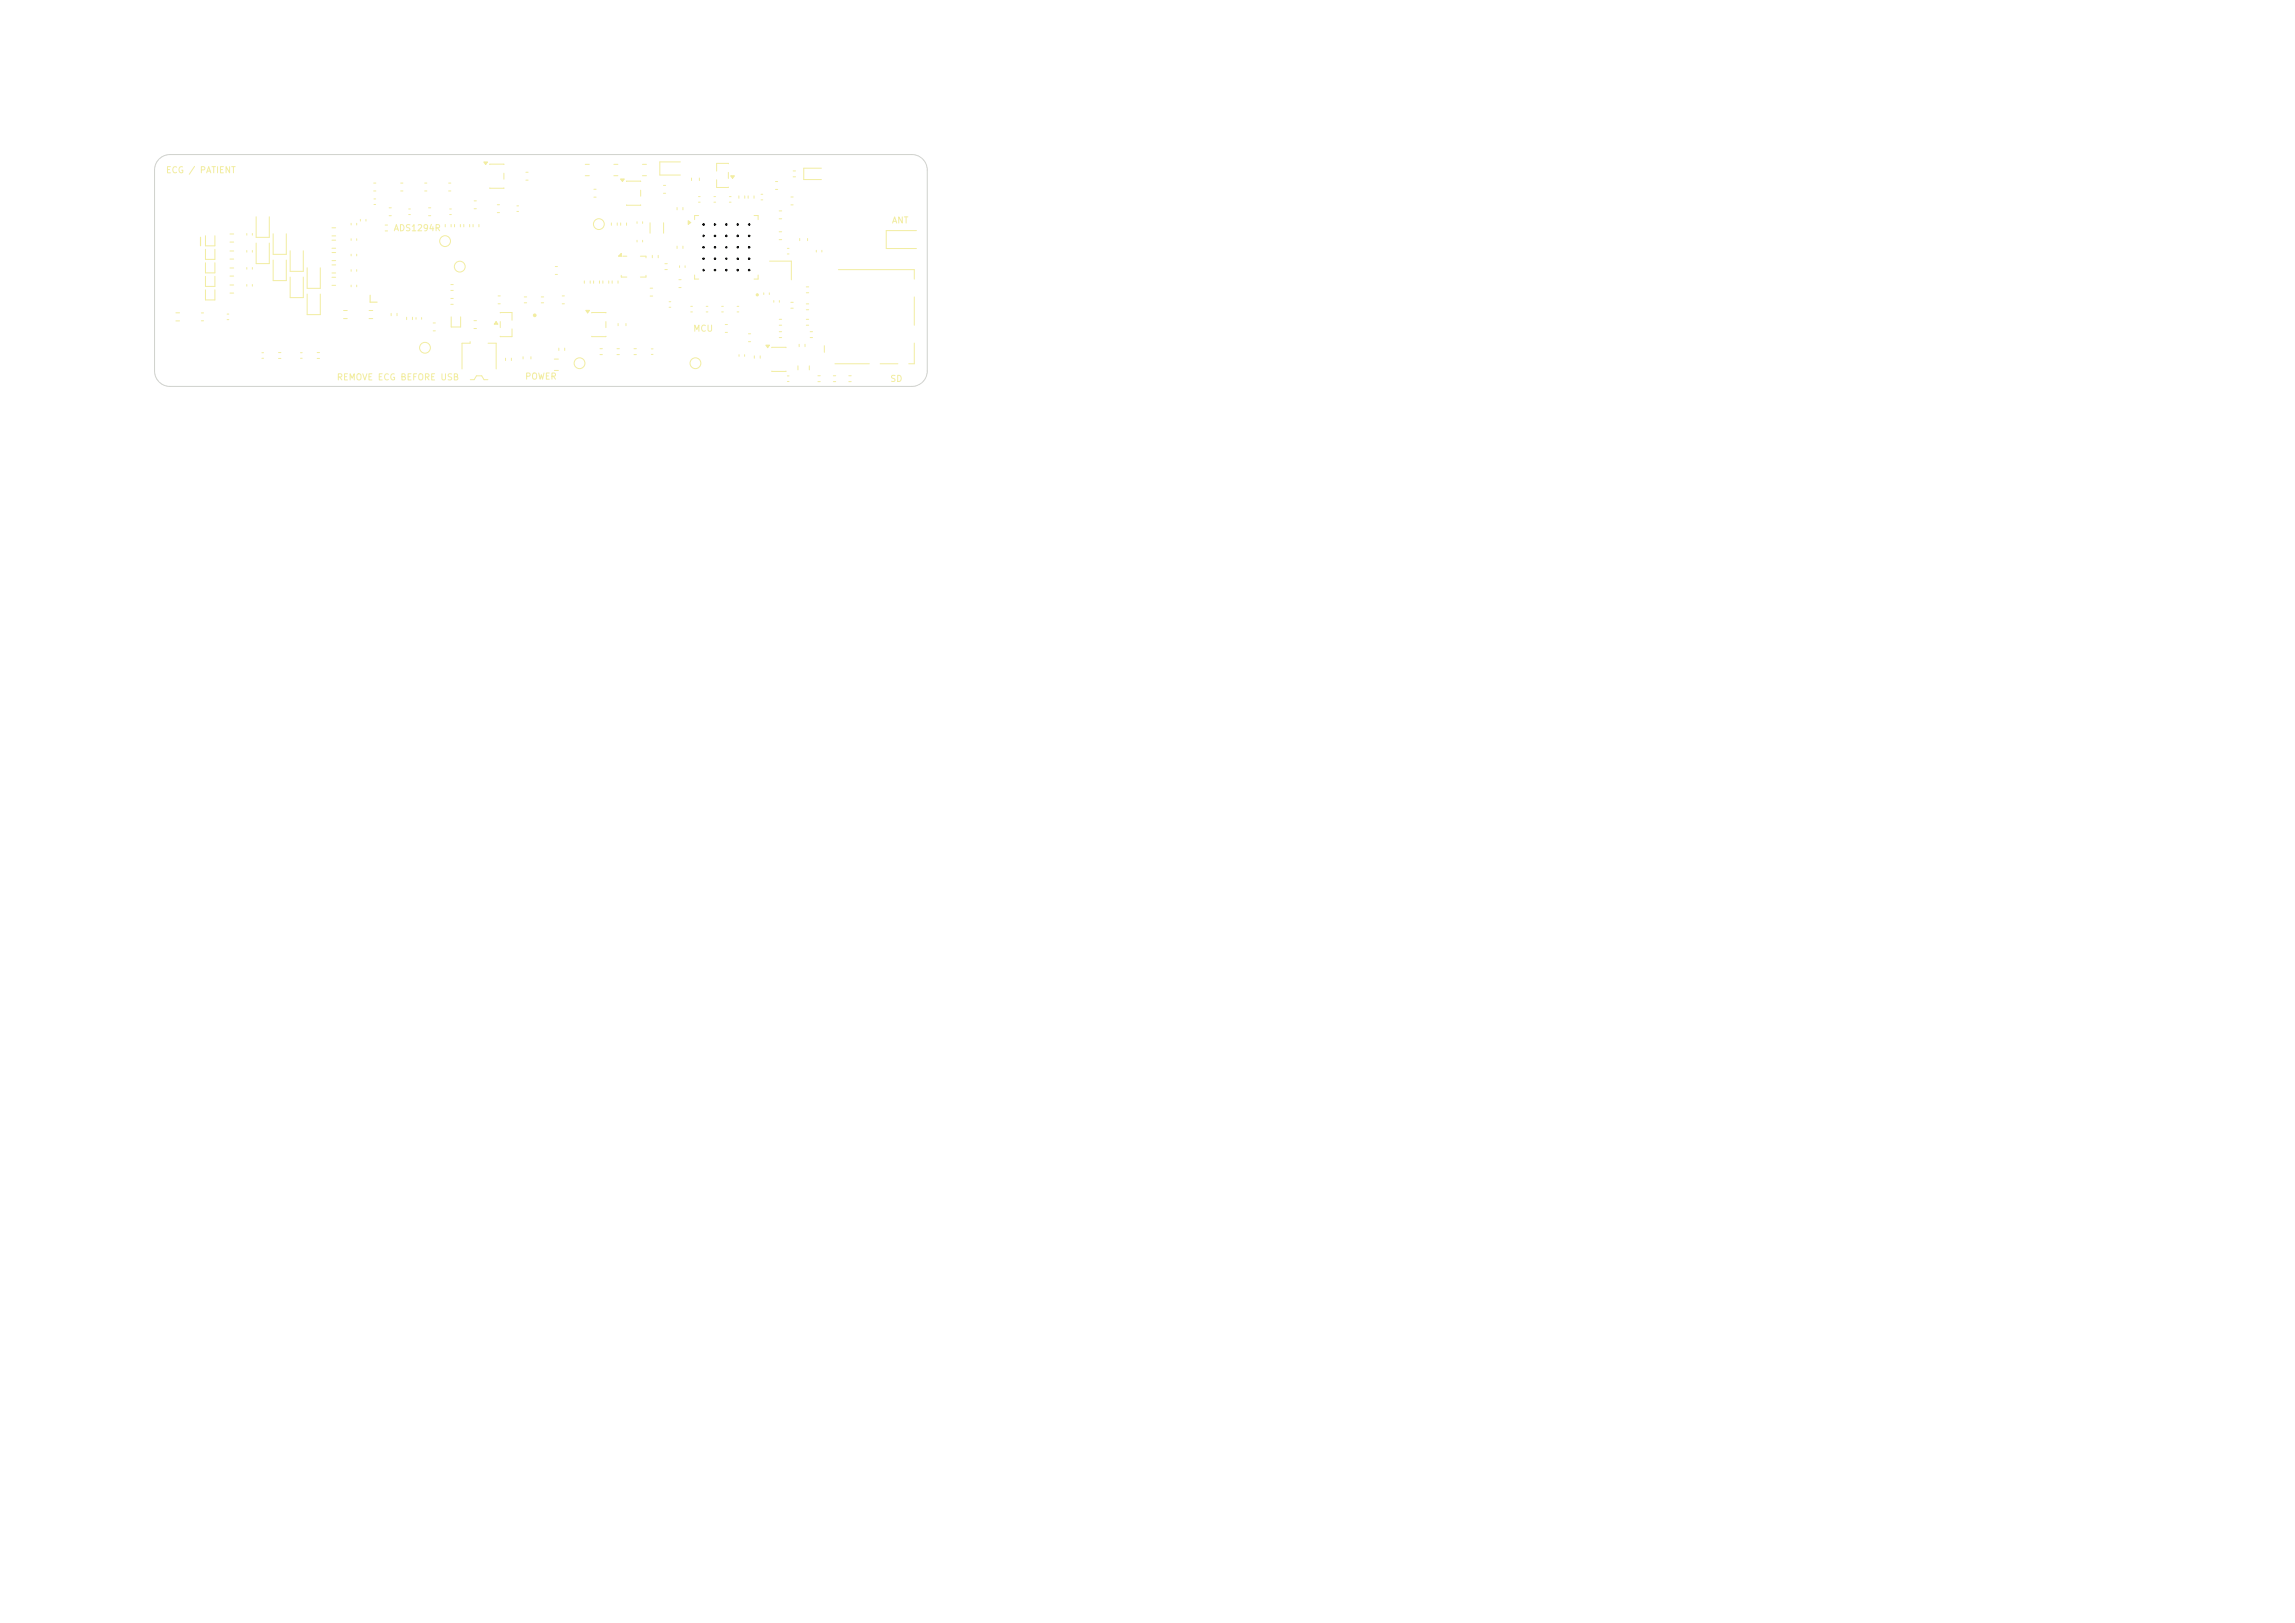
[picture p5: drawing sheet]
<svg xmlns="http://www.w3.org/2000/svg" width="297mm" height="210mm" viewBox="0 0 297 210" stroke-linecap="round" stroke-linejoin="round" font-family="sans-serif">
<defs><g id="words">
<g font-size=".8" fill="#f2eda1">
<text x="21.4" y="22.6">ECG / PATIENT</text>
<text x="115.4" y="29.1">ANT</text>
<text x="50.9" y="30.1">ADS1294R</text>
<text x="89.6" y="43.1">MCU</text>
<text x="43.5" y="49.4">REMOVE ECG BEFORE USB</text>
<text x="67.9" y="49.3">POWER</text>
<text x="115.1" y="49.6">SD</text>
</g>
</g></defs>
<g fill="none" stroke="#f2eda1" stroke-width=".13">
<path d="M37.6 35.9v2.6h1.6v-2.6M48.4 23.7h.2M48.4 24.7h.2M49.8 29.1h.4M49.8 29.9h.4M52.9 27h.2M52.9 27.8h.2M72.8 38.3h.2M72.8 39.3h.2M75.6 36.3v.4M76.4 36.3v.4M80.4 32.8v.4h-.4z"/>
<path d="M80.4 35.6v.3h.7M80.6 33.2h.5M82.9 33.2h.7v.2M83.6 35.6v.3h-.7M84.1 37.3h.4M84.1 38.3h.4M86.6 39h.2M86.6 39.8h.2M95.4 39.6h.2M102.3 39.1h.4M102.3 39.9h.4M102.4 25.5h.2"/>
<path d="M102.4 26.5h.2M102.6 22.1h.4M102.6 22.9h.4M105.6 32.4v.2M106.4 32.4v.2M33.9 45.6h.2M33.9 46.4h.2M38.9 45.6h.2M38.9 46.4h.2M71.7 46.5h.6M71.7 47.9h.6M95.4 40.4h.2"/>
<path d="M96.9 43.2h.2M96.9 44.2h.2M104.3 41.3h.4M104.3 42.1h.4"/>
<circle cx="57.6" cy="31.2" r=".7"/>
<circle cx="77.5" cy="29" r=".7"/>
</g>
<path d="M80.4 32.8v.4h-.4z" fill="#f2eda1"/>
<g fill="none" stroke="#f2eda1" stroke-width=".13">
<path d="M26.6 37.5v1.3h1.2v-1.3M37.6 32.5v2.6h1.6v-2.6M48.4 25.7h.2M48.4 26.5h.2M62.6 21h.5l-.2 .3zM63.4 21.3h1.8M63.4 24.3h1.8M65.2 22.4v.8M89.4 39.6h.2M100.8 30h.4M100.8 31h.4M103.5 30.9v.2"/>
<path d="M104.5 30.9v.2M89.4 40.4h.2"/>
</g>
<path d="M62.6 21h.5l-.2 .3z" fill="#f2eda1"/>
<g fill="none" stroke="#f2eda1" stroke-width=".13">
<path d="M26.6 30.5v1.3h1.2v-1.3M26.6 34v1.3h1.2v-1.3M26.6 35.8v1.3h1.2v-1.3M29.8 30.3h.4M29.8 31.3h.4M29.8 36.9h.4M29.8 37.9h.4M29.8 34.7h.4M29.8 35.7h.4M29.8 32.5h.4M29.8 33.5h.4M31.9 30.2v.2"/>
<path d="M31.9 34.6v.2M32.7 30.2v.2M32.7 34.6v.2M33.1 31.5v2.6h1.7v-2.6M43 29.5h.4M43 30.5h.4M45.4 30.9v.2M45.4 34.9v.2M46.2 30.9v.2M46.2 34.9v.2M57.6 29v.4M58.2 27h.2"/>
<path d="M58.2 27.8h.2M58.4 29v.4M64.4 26.5h.2M64.4 27.5h.2M64.5 38.3h.2M64.5 39.3h.2M68.1 22.3h.2M68.1 23.3h.2M75.7 21.3h.6M75.7 22.7h.6M76.8 36.3v.4M77.6 36.3v.4"/>
<path d="M79.1 28.8v.4M79.4 21.3h.6M79.4 22.7h.6M79.9 28.8v.4M80.3 28.8v.4M81.1 28.8v.4M84.1 28.8v1.4M85.9 28.8v1.4M94.4 25.4h.2M94.4 26.2h.2M96.8 25.3v.4M97.6 25.3v.4"/>
<path d="M101.9 32.1h.2M101.9 32.9h.2M56.1 41.8h.2M56.1 42.8h.2M60.8 44.2v.2h-1v3.3M60.9 49.1h.5l.3-.5h.6l.3 .5h.5M63.2 44.4h1v3.3M64.2 41.6l.2 .3h-.4zM64.7 40.5l1.6-.1v1M64.7 41.6v.8M66.3 42.6v1l-1.6-.1M72.3 45v.4"/>
<path d="M73.1 45v.4M84.3 45.1h.2M84.3 45.9h.2M100.8 41.3h.4M100.8 42.1h.4M107.8 48.6h.4M107.8 49.4h.4M109.8 48.6h.4M109.8 49.4h.4"/>
</g>
<circle cx="69.2" cy="40.8" r=".17" fill="#f2eda1" stroke="#f2eda1" stroke-width=".13"/>
<path d="M64.2 41.6l.2 .3h-.4z" fill="#f2eda1"/>
<path d="M51.9 23.7h.2M51.9 24.7h.2M90.4 25.4h.2M90.4 26.2h.2M100.1 38.9v.2M100.9 38.9v.2M99.1 44.7h.5l-.2 .3zM99.9 45h1.8M99.9 48h1.8M103.4 44.5v.4M104.2 44.5v.4" fill="none" stroke="#f2eda1" stroke-width=".13"/>
<path d="M99.1 44.7h.5l-.2 .3z" fill="#f2eda1"/>
<g fill="none" stroke="#f2eda1" stroke-width=".13">
<path d="M43 35.9h.4M43 36.9h.4M43 31.1h.4M43 32.1h.4M58.3 36.8h.4M58.3 37.6h.4M58.8 29v.4M59.6 29v.4M71.9 34.5h.2M71.9 35.5h.2M79.2 36.3v.4M80 36.3v.4"/>
<path d="M80.3 23.2h.5l-.2 .3zM81.1 23.5h1.8M81.1 26.5h1.8M82.9 24.6v.8M85.9 24h.2M85.9 25h.2M87.9 34.4v.2M88.7 34.4v.2M89.5 23v.4M90.5 23v.4M95.6 25.3v.4M96.4 25.3v.4"/>
<path d="M95.6 45.9v.2M96.4 45.9v.2"/>
</g>
<path d="M80.3 23.2h.5l-.2 .3z" fill="#f2eda1"/>
<g fill="none" stroke="#f2eda1" stroke-width=".13">
<path d="M35.4 33.7v2.6h1.6v-2.6M43 34.3h.4M43 35.3h.4M89.1 28.6l.3 .2-.3 .2zM89.9 35.6v.5h.5M90.4 27.9h-.5v.5M93.4 39.6h.2M97.6 27.9h.5v.5M98.1 35.6v.5h-.5M80 41.9v.2M81 41.9v.2M93.4 40.4h.2"/>
<path d="M93.9 42h.2M93.9 43h.2"/>
<circle cx="55" cy="45" r=".7"/>
</g>
<path d="M89.1 28.6l.3 .2-.3 .2z" fill="#f2eda1"/>
<g fill="none" stroke="#f2eda1" stroke-width=".13">
<path d="M35.4 30.3v2.6h1.6v-2.6M39.7 34.7v2.6h1.7v-2.6M39.7 38.1v2.6h1.7v-2.6M43 32.7h.4M43 33.7h.4M46.6 28.4v.2M47.4 28.4v.2M58.3 38.6h.4M58.3 39.4h.4M60 29v.4M60.8 29v.4M61.2 29v.4"/>
<path d="M62 29v.4M76.9 24.5h.2M76.9 25.5h.2M78 36.3v.4M78.8 36.3v.4M82.4 31.1v.2M83.1 21.3h.6M83.1 22.7h.6M83.2 31.1v.2M98.5 25.1h.2M98.5 25.9h.2M99.6 33.8h2.8v2.4"/>
<path d="M104.3 37.1h.4M104.3 37.9h.4M104.3 39.3h.4M106.3 21.8h-2.3v1.4h2.3M118.6 29.8h-3.9v2.4h3.9M36 45.6h.4M36 46.4h.4M47.8 40.2h.4M47.8 41.2h.4M53.8 41.1v.2M54.6 41.1v.2M58.4 41v1.3h1.2v-1.3"/>
<path d="M67.7 46.2v.2M68.7 46.2v.2M75.8 40.2h.5l-.3 .3zM76.6 40.5h1.8M76.6 43.5h1.8M78.4 41.6v.8M79.8 45.1h.4M79.8 45.9h.4M104.3 40.1h.4M105.8 48.6h.4M105.8 49.4h.4"/>
<circle cx="90" cy="47" r=".7"/>
</g>
<path d="M47.9 38.2v.9h.9" fill="none" stroke="#f2eda1" stroke-width=".15"/>
<path d="M75.8 40.2h.5l-.3 .3z" fill="#f2eda1"/>
<g fill="none" stroke="#f2eda1" stroke-width=".13">
<path d="M26.6 32.3v1.3h1.2v-1.3M55 23.7h.2M55 24.7h.2M55.5 26.9h.2M55.5 27.9h.2M84.4 33v.4M85.2 33v.4M86 34.1h.4M86 34.9h.4M91.4 39.6h.2M92.7 23.3v1l1.6-.1M94.3 21.2l-1.6-.1v1"/>
<path d="M94.3 22.3v.8M94.6 22.8h.4l-.2 .3zM100.8 27.3h.4M100.8 28.3h.4M26.1 40.5h.2M26.1 41.5h.2M29.4 40.6h.2M29.4 41.4h.2M41 45.6h.4M41 46.4h.4M50.6 40.5v.4M51.4 40.5v.4"/>
<path d="M61.3 41.5h.4M61.3 42.5h.4M91.4 40.4h.2M104.8 42.9h.4M104.8 43.7h.4"/>
<circle cx="75" cy="47" r=".7"/>
</g>
<circle cx="98" cy="38.2" r=".14" fill="#f2eda1" stroke="#f2eda1" stroke-width=".13"/>
<path d="M94.6 22.8h.4l-.2 .3z" fill="#f2eda1"/>
<g fill="none" stroke="#f2eda1" stroke-width=".13">
<path d="M31.9 32.4v.2M31.9 36.8v.2M32.7 32.4v.2M32.7 36.8v.2M33.1 28.1v2.6h1.7v-2.6M45.4 28.9v.2M45.4 32.9v.2M45.4 36.9v.2M46.2 28.9v.2M46.2 32.9v.2M46.2 36.9v.2M50.4 26.9h.2"/>
<path d="M50.4 27.9h.2M58.1 23.7h.2M58.1 24.7h.2M61.4 26h.2M61.4 27h.2M66.9 26.6h.2M66.9 27.4h.2M67.8 38.4h.4M67.8 39.2h.4M70 38.4h.4M70 39.2h.4M82.4 28.7v.2"/>
<path d="M83.2 28.7v.2M87.6 26.8v.4M87.6 31.8v.4M87.9 36.2h.2M87.9 37.2h.2M88.1 21h-2.7v1.7h2.7M88.4 26.8v.4M88.4 31.8v.4M92.4 25.4h.2M92.4 26.2h.2M98.8 37.9v.2M99.6 37.9v.2"/>
<path d="M100.4 23.5h.2M100.4 24.5h.2M108.5 34.9h9.8v1.2M118.3 38.4v3.7M22.8 40.5h.4M22.8 41.5h.4M44.5 40.2h.4M44.5 41.2h.4M52.6 41v.4M53.4 41v.4M65.4 46.3v.4M66.2 46.3v.4"/>
<path d="M77.6 45.1h.4M77.6 45.9h.4M82 45.1h.4M82 45.9h.4M97.6 46v.4M98.4 46v.4M100.8 42.9h.4M100.8 43.7h.4M101.9 48.6h.2M101.9 49.4h.2M103.3 47.3v.6M104.7 47.3v.6"/>
<path d="M106.7 44.7v.9M108.1 47.1h4.4M113.9 47.1h2.3M118.3 44.4v2.7h-.7"/>
<circle cx="59.5" cy="34.5" r=".7"/>
</g>
<path d="M25.9 30.7v1.1" fill="none" stroke="#f2eda1" stroke-width=".15"/>
<path d="M20.6 20.6a2 2 0 0 1 1.4-.6h96a2 2 0 0 1 2 2v26a2 2 0 0 1-2 2h-96a2 2 0 0 1-2-2v-26a2 2 0 0 1 .6-1.4z" fill="none" stroke="#d0d2cd" stroke-width=".13"/>
<g fill="#000" stroke="#000" stroke-width=".13">
<circle cx="91" cy="32" r=".1"/>
<circle cx="91" cy="35" r=".1"/>
<circle cx="91" cy="33.5" r=".1"/>
<circle cx="91.1" cy="29" r=".1"/>
<circle cx="91.1" cy="30.5" r=".1"/>
<circle cx="92.5" cy="32" r=".1"/>
<circle cx="92.5" cy="35" r=".1"/>
<circle cx="92.5" cy="33.5" r=".1"/>
<circle cx="92.5" cy="29" r=".1"/>
<circle cx="92.5" cy="30.5" r=".1"/>
<circle cx="94" cy="32" r=".1"/>
<circle cx="94" cy="35" r=".1"/>
<circle cx="94" cy="33.5" r=".1"/>
<circle cx="94" cy="29" r=".1"/>
<circle cx="94" cy="30.5" r=".1"/>
<circle cx="95.5" cy="32" r=".1"/>
<circle cx="95.5" cy="35" r=".1"/>
<circle cx="95.5" cy="33.5" r=".1"/>
<circle cx="95.5" cy="29" r=".1"/>
<circle cx="95.5" cy="30.5" r=".1"/>
<circle cx="96.9" cy="32" r=".1"/>
<circle cx="96.9" cy="35" r=".1"/>
<circle cx="96.9" cy="33.5" r=".1"/>
<circle cx="96.9" cy="29" r=".1"/>
<circle cx="96.9" cy="30.5" r=".1"/>
</g>
<use href="#words"/>
</svg>
